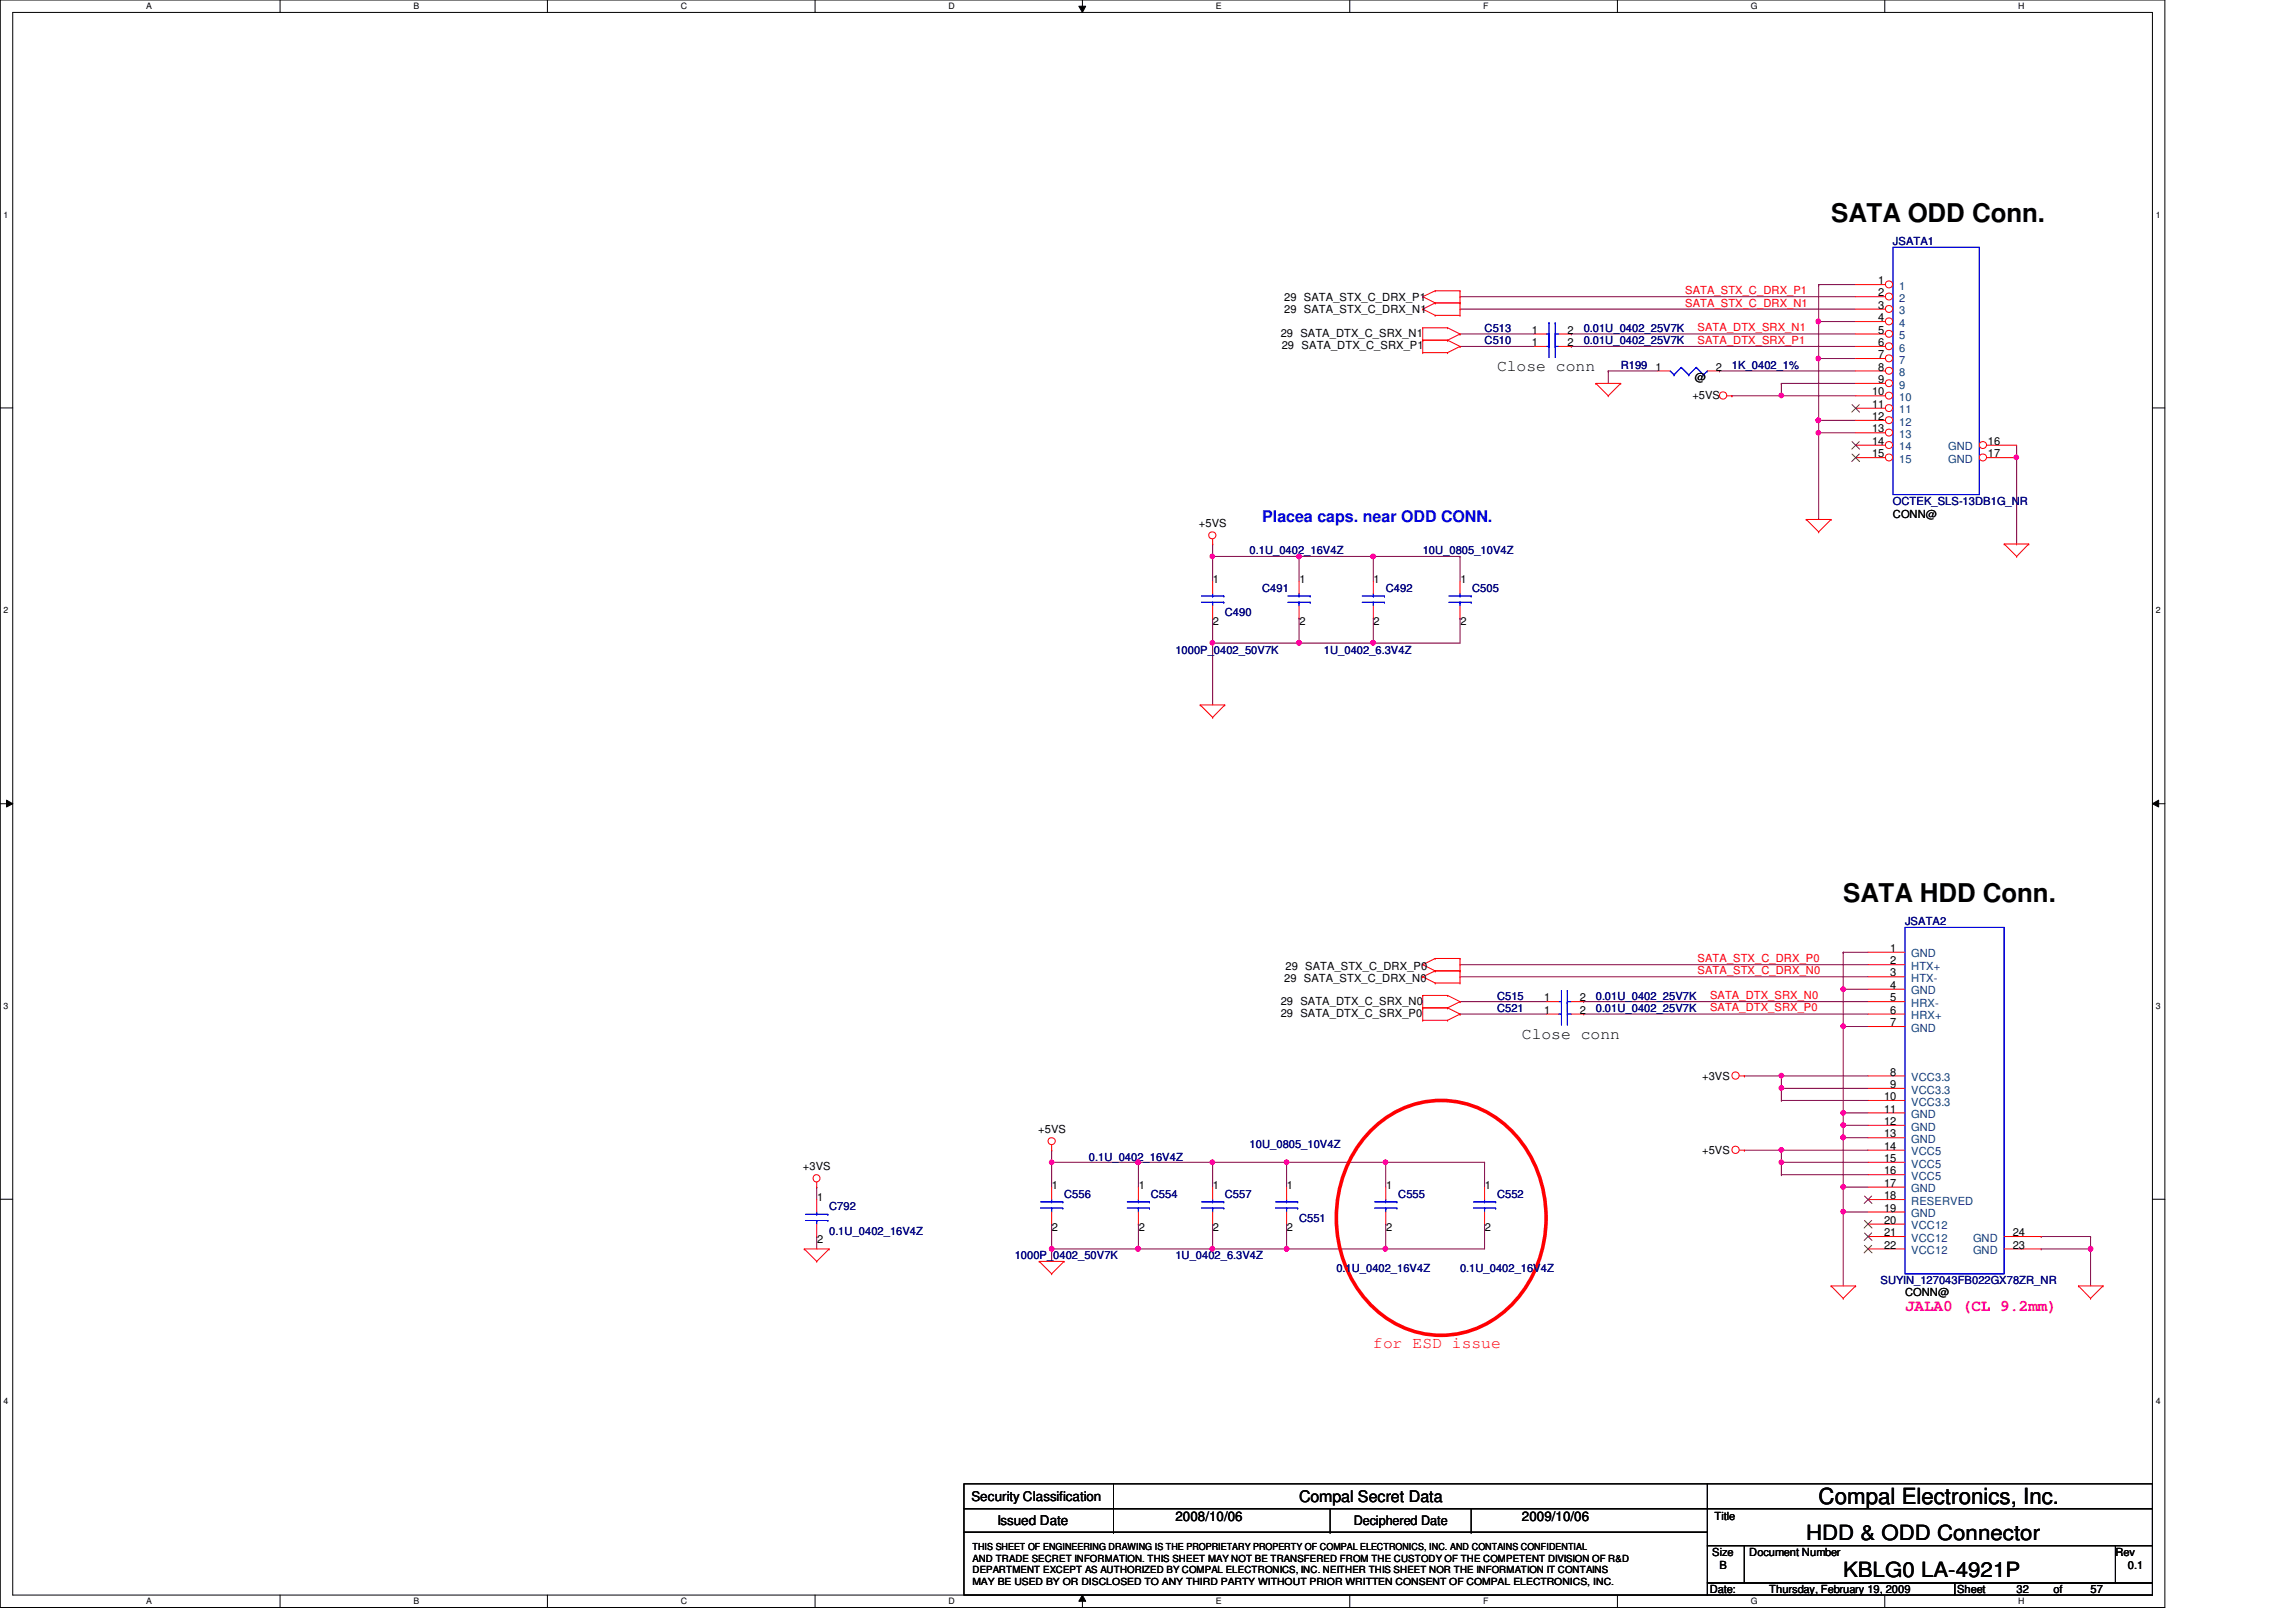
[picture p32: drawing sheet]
<svg xmlns="http://www.w3.org/2000/svg" width="297mm" height="210mm" viewBox="0 0 297 210" stroke-linecap="round" stroke-linejoin="round" font-family="sans-serif">
<defs><g id="words">
<g font-size="3.3">
<text x="236.9" y="28.7">SATA ODD Conn.</text>
<text x="238.5" y="116.8">SATA HDD Conn.</text>
</g>
<text font-size="2.9" x="235.3" y="194.6">Compal Electronics, Inc.</text>
<g font-size="2.7">
<text x="233.7" y="199.3">HDD &amp; ODD Connector</text>
<text x="238.5" y="204.1">KBLG0 LA-4921P</text>
</g>
<g font-size="2.1">
<text x="193.7" y="48">Close conn</text>
<text x="196.9" y="134.5">Close conn</text>
<text x="168.1" y="194.4">Compal Secret Data</text>
</g>
<text font-size="2.1" fill="#00f" x="163.3" y="67.5">Placea caps. near ODD CONN.</text>
<text font-size="2.1" fill="#ff0080" x="246.5" y="169.7">JALA0 (CL 9.2mm)</text>
<text font-size="2.1" fill="#f00" x="177.7" y="174.5">for ESD issue</text>
<g font-size="1.7">
<text x="125.7" y="194.3">Security Classification</text>
<text x="129" y="197.3">Issued Date</text>
<text x="152.1" y="196.8">2008/10/06</text>
<text x="175.1" y="197.4">Deciphered Date</text>
<text x="196.9" y="196.8">2009/10/06</text>
</g>
<g font-size="1.4" fill="#000080">
<text x="244.9" y="31.7">JSATA1</text>
<text x="192.1" y="43">C513</text>
<text x="192.1" y="44.6">C510</text>
<text x="204.9" y="43">0.01U_0402_25V7K</text>
<text x="204.9" y="44.6">0.01U_0402_25V7K</text>
<text x="209.7" y="47.8">R199</text>
<text x="224.1" y="47.8">1K_0402_1%</text>
<text x="244.9" y="65.4">OCTEK_SLS-13DB1G_NR</text>
<text x="161.7" y="71.8">0.1U_0402_16V4Z</text>
<text x="184.1" y="71.8">10U_0805_10V4Z</text>
<text x="163.3" y="76.6">C491</text>
<text x="179.3" y="76.6">C492</text>
<text x="190.5" y="76.6">C505</text>
<text x="158.5" y="79.8">C490</text>
<text x="152.1" y="84.6">1000P_0402_50V7K</text>
<text x="171.3" y="84.6">1U_0402_6.3V4Z</text>
<text x="246.5" y="119.8">JSATA2</text>
<text x="193.7" y="129.4">C515</text>
<text x="193.7" y="131">C521</text>
<text x="206.5" y="129.4">0.01U_0402_25V7K</text>
<text x="206.5" y="131">0.01U_0402_25V7K</text>
<text x="161.7" y="148.6">10U_0805_10V4Z</text>
<text x="137.7" y="155">C556</text>
<text x="140.9" y="150.2">0.1U_0402_16V4Z</text>
<text x="148.9" y="155">C554</text>
<text x="158.5" y="155">C557</text>
<text x="180.9" y="155">C555</text>
<text x="193.7" y="155">C552</text>
<text x="107.3" y="156.6">C792</text>
<text x="107.3" y="159.8">0.1U_0402_16V4Z</text>
<text x="168.1" y="158.2">C551</text>
<text x="131.3" y="163">1000P_0402_50V7K</text>
<text x="152.1" y="163">1U_0402_6.3V4Z</text>
<text x="172.9" y="164.6">0.1U_0402_16V4Z</text>
<text x="188.9" y="164.6">0.1U_0402_16V4Z</text>
<text x="243.3" y="166.2">SUYIN_127043FB022GX78ZR_NR</text>
</g>
<g font-size="1.4">
<text x="166.2" y="40.6">29 SATA_STX_C_DRX_N1</text>
<text x="166.2" y="39">29 SATA_STX_C_DRX_P1</text>
<text x="243" y="36.8">1</text>
<text x="243" y="38.4">2</text>
<text x="243" y="40">3</text>
<text x="243" y="41.6">4</text>
<text x="165.7" y="43.6">29 SATA_DTX_C_SRX_N1</text>
<text x="165.8" y="45.2">29 SATA_DTX_C_SRX_P1</text>
<text x="198.2" y="43.2">1</text>
<text x="198.2" y="44.8">1</text>
<text x="202.8" y="43.2">2</text>
<text x="202.8" y="44.8">2</text>
<text x="214.2" y="48">1</text>
<text x="222" y="48">2</text>
<text x="243" y="43.2">5</text>
<text x="243" y="44.8">6</text>
<text x="243" y="46.4">7</text>
<text x="243" y="48">8</text>
<text x="218.9" y="51.6">+5VS</text>
<text x="219.3" y="49.4">@</text>
<text x="242.2" y="51.2">10</text>
<text x="242.2" y="52.8">11</text>
<text x="243" y="49.6">9</text>
<text x="242.2" y="54.4">12</text>
<text x="242.2" y="56">13</text>
<text x="242.2" y="57.6">14</text>
<text x="242.2" y="59.2">15</text>
<text x="257.2" y="57.6">16</text>
<text x="257.2" y="59.2">17</text>
<text x="155.1" y="68.2">+5VS</text>
<text x="244.9" y="67">CONN@</text>
<text x="156.9" y="75.4">1</text>
<text x="168.1" y="75.4">1</text>
<text x="177.7" y="75.4">1</text>
<text x="188.9" y="75.4">1</text>
<text x="156.9" y="80.9">2</text>
<text x="168.1" y="80.9">2</text>
<text x="177.7" y="80.9">2</text>
<text x="188.9" y="80.9">2</text>
<text x="166.3" y="125.5">29 SATA_STX_C_DRX_P0</text>
<text x="244.6" y="123.2">1</text>
<text x="244.6" y="124.8">2</text>
<text x="165.7" y="130">29 SATA_DTX_C_SRX_N0</text>
<text x="165.7" y="131.6">29 SATA_DTX_C_SRX_P0</text>
<text x="166.2" y="127.1">29 SATA_STX_C_DRX_N0</text>
<text x="199.8" y="129.6">1</text>
<text x="199.8" y="131.2">1</text>
<text x="204.4" y="129.6">2</text>
<text x="204.4" y="131.2">2</text>
<text x="244.6" y="126.4">3</text>
<text x="244.6" y="128">4</text>
<text x="244.6" y="129.6">5</text>
<text x="244.6" y="131.2">6</text>
<text x="244.6" y="132.8">7</text>
<text x="220.2" y="139.8">+3VS</text>
<text x="243.8" y="142.4">10</text>
<text x="243.8" y="144">11</text>
<text x="244.6" y="139.2">8</text>
<text x="244.6" y="140.8">9</text>
<text x="134.3" y="146.6">+5VS</text>
<text x="220.2" y="149.4">+5VS</text>
<text x="243.8" y="145.6">12</text>
<text x="243.8" y="147.2">13</text>
<text x="243.8" y="148.8">14</text>
<text x="103.9" y="151.5">+3VS</text>
<text x="105.7" y="155.4">1</text>
<text x="136.1" y="153.8">1</text>
<text x="147.3" y="153.8">1</text>
<text x="156.9" y="153.8">1</text>
<text x="166.5" y="153.8">1</text>
<text x="179.3" y="153.8">1</text>
<text x="192.1" y="153.8">1</text>
<text x="243.8" y="150.4">15</text>
<text x="243.8" y="152">16</text>
<text x="243.8" y="153.6">17</text>
<text x="243.8" y="155.2">18</text>
<text x="105.7" y="160.9">2</text>
<text x="136.1" y="159.3">2</text>
<text x="147.3" y="159.3">2</text>
<text x="156.9" y="159.3">2</text>
<text x="166.5" y="159.3">2</text>
<text x="179.3" y="159.3">2</text>
<text x="192.1" y="159.3">2</text>
<text x="243.8" y="156.8">19</text>
<text x="243.8" y="158.4">20</text>
<text x="243.8" y="160">21</text>
<text x="243.8" y="161.6">22</text>
<text x="260.4" y="160">24</text>
<text x="260.4" y="161.6">23</text>
<text x="246.5" y="167.8">CONN@</text>
<text x="221.8" y="196.8">Title</text>
<text x="221.5" y="201.4">Size</text>
<text x="222.5" y="203">B</text>
<text x="226.3" y="201.4">Document Number</text>
<text x="273.7" y="201.4">Rev</text>
<text x="275.3" y="203">0.1</text>
<text x="221.2" y="206.2">Date:</text>
<text x="228.9" y="206.2">Thursday, February 19, 2009</text>
<text x="253.2" y="206.2">Sheet</text>
<text x="260.9" y="206.2">32</text>
<text x="265.7" y="206.2">of</text>
<text x="270.5" y="206.2">57</text>
</g>
<g font-size="1.4" fill="#f00">
<text x="218" y="39.7">SATA_STX_C_DRX_N1</text>
<text x="218" y="38.1">SATA_STX_C_DRX_P1</text>
<text x="219.6" y="42.9">SATA_DTX_SRX_N1</text>
<text x="219.6" y="44.5">SATA_DTX_SRX_P1</text>
<text x="219.6" y="124.5">SATA_STX_C_DRX_P0</text>
<text x="219.6" y="126.1">SATA_STX_C_DRX_N0</text>
<text x="221.2" y="129.3">SATA_DTX_SRX_N0</text>
<text x="221.2" y="130.9">SATA_DTX_SRX_P0</text>
</g>
<g font-size="1.4" fill="#004080">
<text x="245.7" y="37.5">1</text>
<text x="245.7" y="39.1">2</text>
<text x="245.7" y="40.7">3</text>
<text x="245.7" y="42.3">4</text>
<text x="245.7" y="43.9">5</text>
<text x="245.7" y="45.5">6</text>
<text x="245.7" y="47.1">7</text>
<text x="245.7" y="48.7">8</text>
<text x="245.7" y="50.3">9</text>
<text x="245.7" y="51.9">10</text>
<text x="245.7" y="53.5">11</text>
<text x="245.7" y="55.1">12</text>
<text x="245.7" y="56.7">13</text>
<text x="245.7" y="58.3">14</text>
<text x="245.7" y="59.9">15</text>
<text x="252" y="58.3">GND</text>
<text x="252" y="59.9">GND</text>
<text x="247.3" y="123.9">GND</text>
<text x="247.3" y="125.5">HTX+</text>
<text x="247.3" y="127.1">HTX-</text>
<text x="247.3" y="128.7">GND</text>
<text x="247.3" y="130.3">HRX-</text>
<text x="247.3" y="131.9">HRX+</text>
<text x="247.3" y="133.5">GND</text>
<text x="247.3" y="139.9">VCC3.3</text>
<text x="247.3" y="141.5">VCC3.3</text>
<text x="247.3" y="143.1">VCC3.3</text>
<text x="247.3" y="144.7">GND</text>
<text x="247.3" y="146.3">GND</text>
<text x="247.3" y="147.9">GND</text>
<text x="247.3" y="149.5">VCC5</text>
<text x="247.3" y="151.1">VCC5</text>
<text x="247.3" y="152.7">VCC5</text>
<text x="247.3" y="154.3">GND</text>
<text x="247.3" y="155.9">RESERVED</text>
<text x="247.3" y="157.5">GND</text>
<text x="247.3" y="159.1">VCC12</text>
<text x="247.3" y="160.7">VCC12</text>
<text x="255.3" y="160.7">GND</text>
<text x="247.3" y="162.3">VCC12</text>
<text x="255.3" y="162.3">GND</text>
</g>
<g font-size="1.3">
<text x="125.8" y="203.6">DEPARTMENT EXCEPT AS AUTHORIZED BY COMPAL ELECTRONICS, INC. NEITHER THIS SHEET NOR THE INFORMATION IT CONTAINS</text>
<text x="125.8" y="200.6">THIS SHEET OF ENGINEERING DRAWING IS THE PROPRIETARY PROPERTY OF COMPAL ELECTRONICS, INC. AND CONTAINS CONFIDENTIAL</text>
<text x="125.8" y="202.1">AND TRADE SECRET INFORMATION. THIS SHEET MAY NOT BE TRANSFERED FROM THE CUSTODY OF THE COMPETENT DIVISION OF R&amp;D</text>
<text x="125.8" y="205.1">MAY BE USED BY OR DISCLOSED TO ANY THIRD PARTY WITHOUT PRIOR WRITTEN CONSENT OF COMPAL ELECTRONICS, INC.</text>
</g>
<g font-size="1.1">
<text x="18.9" y="1.1">A</text>
<text x="53.5" y="1.1">B</text>
<text x="88.1" y="1.1">C</text>
<text x="122.7" y="1.1">D</text>
<text x="157.3" y="1.1">E</text>
<text x="191.9" y="1.1">F</text>
<text x="226.5" y="1.1">G</text>
<text x="261.1" y="1.1">H</text>
<text x=".5" y="28.2">1</text>
<text x="278.9" y="28.2">1</text>
<text x=".5" y="79.3">2</text>
<text x="278.9" y="79.3">2</text>
<text x=".5" y="130.6">3</text>
<text x="278.9" y="130.6">3</text>
<text x=".5" y="181.7">4</text>
<text x="278.9" y="181.7">4</text>
<text x="18.9" y="207.6">A</text>
<text x="53.5" y="207.6">B</text>
<text x="88.1" y="207.6">C</text>
<text x="122.7" y="207.6">D</text>
<text x="157.3" y="207.6">E</text>
<text x="191.9" y="207.6">F</text>
<text x="226.5" y="207.6">G</text>
<text x="261.1" y="207.6">H</text>
</g>
</g></defs>
<path d="M0 0h280.1v208h-280.1zM1.6 1.6h276.9v204.8h-276.9z" fill="none" stroke="#000" stroke-width=".13"/>
<g fill="#fff">
<path d="M18.9 .2h.7v1.2h-.7z"/>
<path d="M18.9 206.6h.7v1.2h-.7z"/>
</g>
<path d="M36.2 0v1.6M36.2 206.4v1.6" fill="none" stroke="#000" stroke-width=".13"/>
<g fill="#fff">
<path d="M53.5 .2h.7v1.2h-.7z"/>
<path d="M53.5 206.6h.7v1.2h-.7z"/>
</g>
<path d="M70.8 0v1.6M70.8 206.4v1.6" fill="none" stroke="#000" stroke-width=".13"/>
<g fill="#fff">
<path d="M88.1 .2h.8v1.2h-.8z"/>
<path d="M88.1 206.6h.8v1.2h-.8z"/>
</g>
<path d="M105.4 0v1.6M105.4 206.4v1.6" fill="none" stroke="#000" stroke-width=".13"/>
<g fill="#fff">
<path d="M122.7 .2h.8v1.2h-.8z"/>
<path d="M122.7 206.6h.8v1.2h-.8z"/>
</g>
<path d="M139.6 .8h.9l-.5 .8zM140 0v1.6M140 206.4l.5 .8h-.9zM140 206.4v1.6" fill="none" stroke="#000" stroke-width=".13"/>
<path d="M139.6 .8h.9l-.5 .8zM140 206.4l.5 .8h-.9z" fill="#000"/>
<g fill="#fff">
<path d="M157.3 .2h.7v1.2h-.7z"/>
<path d="M157.3 206.6h.7v1.2h-.7z"/>
</g>
<path d="M174.6 0v1.6M174.6 206.4v1.6" fill="none" stroke="#000" stroke-width=".13"/>
<g fill="#fff">
<path d="M191.9 .2h.6v1.2h-.6z"/>
<path d="M191.9 206.6h.6v1.2h-.6z"/>
</g>
<path d="M209.2 0v1.6M209.2 206.4v1.6" fill="none" stroke="#000" stroke-width=".13"/>
<g fill="#fff">
<path d="M226.5 .2h.8v1.2h-.8z"/>
<path d="M226.5 206.6h.8v1.2h-.8z"/>
</g>
<path d="M243.8 0v1.6M243.8 206.4v1.6" fill="none" stroke="#000" stroke-width=".13"/>
<g fill="#fff">
<path d="M261.1 .2h.8v1.2h-.8z"/>
<path d="M261.1 206.6h.8v1.2h-.8z"/>
<path d="M.5 27.2h.6v1.2h-.6z"/>
<path d="M278.9 27.2h.6v1.2h-.6z"/>
<path d="M.5 78.4h.6v1.1h-.6z"/>
<path d="M278.9 78.4h.6v1.1h-.6z"/>
</g>
<path d="M0 52.8h1.6M278.5 52.8h1.6" fill="none" stroke="#000" stroke-width=".13"/>
<g fill="#fff">
<path d="M.5 129.6h.6v1.2h-.6z"/>
<path d="M278.9 129.6h.6v1.2h-.6z"/>
</g>
<path d="M0 104h1.6M.8 103.5l.8 .5-.8 .4zM278.5 104l.8-.5v.9zM278.5 104h1.6" fill="none" stroke="#000" stroke-width=".13"/>
<path d="M.8 103.5l.8 .5-.8 .4zM278.5 104l.8-.5v.9z" fill="#000"/>
<g fill="#fff">
<path d="M.5 180.8h.6v1.1h-.6z"/>
<path d="M278.9 180.8h.6v1.1h-.6z"/>
</g>
<path d="M0 155.2h1.6M278.5 155.2h1.6" fill="none" stroke="#000" stroke-width=".13"/>
<path d="M177.7 72h.1M177.7 72h11.2M168.1 80h.1M168.1 80v3.2M177.7 80h.1M177.7 80v3.2" fill="none" stroke="#800040" stroke-width=".13"/>
<circle cx="177.7" cy="72" r=".31" fill="#f0f"/>
<circle cx="177.7" cy="72" r=".31" fill="none" stroke="#f0f" stroke-width=".13"/>
<path d="M156.9 72h.1M156.9 72h11.2M188.9 80h.1M188.9 80v3.2" fill="none" stroke="#800040" stroke-width=".13"/>
<circle cx="168.1" cy="72" r=".3" fill="#f0f"/>
<circle cx="168.1" cy="72" r=".3" fill="none" stroke="#f0f" stroke-width=".13"/>
<circle cx="156.8" cy="72" r=".3" fill="#f0f"/>
<circle cx="156.8" cy="72" r=".3" fill="none" stroke="#f0f" stroke-width=".13"/>
<path d="M156.9 72h.1M156.9 72v3.2M177.7 72h.1M177.7 72v3.2M156.9 80h.1M156.9 83.2h.1M156.9 80v3.2M156.9 83.2h11.2" fill="none" stroke="#800040" stroke-width=".13"/>
<circle cx="168.1" cy="83.2" r=".3" fill="#f0f"/>
<circle cx="168.1" cy="83.2" r=".3" fill="none" stroke="#f0f" stroke-width=".13"/>
<circle cx="156.8" cy="83.2" r=".3" fill="#f0f"/>
<circle cx="156.8" cy="83.2" r=".3" fill="none" stroke="#f0f" stroke-width=".13"/>
<path d="M156.9 70.4h.1M156.9 70.4v1.6M168.1 72h.1M168.1 72v3.2M188.9 72h.1M188.9 72v3.2M156.9 83.2h.1M156.9 83.2v8M177.7 83.2h.1M177.7 83.2h11.2" fill="none" stroke="#800040" stroke-width=".13"/>
<circle cx="177.7" cy="83.2" r=".31" fill="#f0f"/>
<circle cx="177.7" cy="83.2" r=".31" fill="none" stroke="#f0f" stroke-width=".13"/>
<path d="M168.1 83.2h.1M168.1 83.2h9.6" fill="none" stroke="#800040" stroke-width=".13"/>
<circle cx="168.1" cy="83.2" r=".3" fill="#f0f"/>
<circle cx="168.1" cy="83.2" r=".3" fill="none" stroke="#f0f" stroke-width=".13"/>
<path d="M168.1 72h.1M168.1 72h9.6" fill="none" stroke="#800040" stroke-width=".13"/>
<circle cx="168.1" cy="72" r=".3" fill="#f0f"/>
<circle cx="168.1" cy="72" r=".3" fill="none" stroke="#f0f" stroke-width=".13"/>
<path d="M105.7 153.6h.1M105.7 153.6v1.6M156.9 158.4h.1M156.9 158.4v3.2h-9.6M105.7 160h.1M105.7 160v1.6M136.1 161.6h.1M136.1 161.6v1.6M147.3 161.6h.1" fill="none" stroke="#800040" stroke-width=".13"/>
<circle cx="156.8" cy="161.6" r=".31" fill="#f0f"/>
<circle cx="156.8" cy="161.6" r=".31" fill="none" stroke="#f0f" stroke-width=".13"/>
<circle cx="147.2" cy="161.6" r=".31" fill="#f0f"/>
<circle cx="147.2" cy="161.6" r=".31" fill="none" stroke="#f0f" stroke-width=".13"/>
<path d="M136.1 158.4h.1M136.1 148.8h.1M136.1 148.8v1.6M136.1 158.4v3.2M147.3 150.4h.1M147.3 150.4v3.2M147.3 150.4h9.6M156.9 150.4h.1M156.9 150.4v3.2" fill="none" stroke="#800040" stroke-width=".13"/>
<circle cx="156.8" cy="150.4" r=".3" fill="#f0f"/>
<circle cx="156.8" cy="150.4" r=".3" fill="none" stroke="#f0f" stroke-width=".13"/>
<circle cx="147.2" cy="150.4" r=".3" fill="#f0f"/>
<circle cx="147.2" cy="150.4" r=".3" fill="none" stroke="#f0f" stroke-width=".13"/>
<path d="M136.1 150.4h.1M136.1 150.4h11.2" fill="none" stroke="#800040" stroke-width=".13"/>
<circle cx="147.2" cy="150.4" r=".3" fill="#f0f"/>
<circle cx="147.2" cy="150.4" r=".3" fill="none" stroke="#f0f" stroke-width=".13"/>
<circle cx="136.1" cy="150.4" r=".3" fill="#f0f"/>
<circle cx="136.1" cy="150.4" r=".3" fill="none" stroke="#f0f" stroke-width=".13"/>
<path d="M147.3 158.4h.1M147.3 158.4v3.2h-11.2M136.1 161.6h.1" fill="none" stroke="#800040" stroke-width=".13"/>
<circle cx="147.2" cy="161.6" r=".31" fill="#f0f"/>
<circle cx="147.2" cy="161.6" r=".31" fill="none" stroke="#f0f" stroke-width=".13"/>
<circle cx="136" cy="161.6" r=".31" fill="#f0f"/>
<circle cx="136" cy="161.6" r=".31" fill="none" stroke="#f0f" stroke-width=".13"/>
<g fill="none" stroke="#800040" stroke-width=".13">
<path d="M238.5 123.2h.1M238.5 132.8h.1M238.5 123.2v4.8M238.5 132.8v11.2M238.5 132.8h3.2M238.5 123.2h3.2M136.1 150.4h.1M136.1 150.4v3.2M156.9 150.4h.1M156.9 150.4h9.6M166.5 150.4h.1M166.5 158.4h.1"/>
<path d="M166.5 150.4v3.2M166.5 158.4v3.2h-9.6M230.5 152h.1M230.5 150.4h.1M230.5 152h11.2M230.5 150.4v1.6M156.9 161.6h.1"/>
</g>
<circle cx="238.5" cy="132.8" r=".3" fill="#f0f"/>
<circle cx="238.5" cy="132.8" r=".3" fill="none" stroke="#f0f" stroke-width=".13"/>
<path d="M238.5 128h.1M238.5 128h3.2M238.5 156.8h.1M238.5 156.8v9.6" fill="none" stroke="#800040" stroke-width=".13"/>
<circle cx="238.5" cy="156.8" r=".3" fill="#f0f"/>
<circle cx="238.5" cy="156.8" r=".3" fill="none" stroke="#f0f" stroke-width=".13"/>
<path d="M238.5 144h.1M238.5 145.6h.1M238.5 144h3.2M238.5 145.6h3.2" fill="none" stroke="#800040" stroke-width=".13"/>
<circle cx="238.4" cy="145.6" r=".31" fill="#f0f"/>
<circle cx="238.4" cy="145.6" r=".31" fill="none" stroke="#f0f" stroke-width=".13"/>
<path d="M238.5 128h.1M238.5 128v4.8M230.5 142.4h.1M230.5 142.4h11.2" fill="none" stroke="#800040" stroke-width=".13"/>
<circle cx="238.5" cy="128" r=".3" fill="#f0f"/>
<circle cx="238.5" cy="128" r=".3" fill="none" stroke="#f0f" stroke-width=".13"/>
<path d="M238.5 156.8h.1M238.5 147.2h.1M238.5 156.8h3.2M238.5 147.2h3.2" fill="none" stroke="#800040" stroke-width=".13"/>
<circle cx="238.5" cy="147.2" r=".3" fill="#f0f"/>
<circle cx="238.5" cy="147.2" r=".3" fill="none" stroke="#f0f" stroke-width=".13"/>
<path d="M238.5 145.6h.1M238.5 145.6v1.6" fill="none" stroke="#800040" stroke-width=".13"/>
<circle cx="238.5" cy="147.2" r=".3" fill="#f0f"/>
<circle cx="238.5" cy="147.2" r=".3" fill="none" stroke="#f0f" stroke-width=".13"/>
<path d="M225.7 148.8h.1M225.7 148.8h16M230.5 140.8h.1M230.5 148.8h.1M230.5 140.8h11.2M230.5 148.8v1.6" fill="none" stroke="#800040" stroke-width=".13"/>
<circle cx="230.5" cy="148.8" r=".3" fill="#f0f"/>
<circle cx="230.5" cy="148.8" r=".3" fill="none" stroke="#f0f" stroke-width=".13"/>
<path d="M230.5 140.8h.1M230.5 140.8v1.6M238.5 153.6h.1M238.5 153.6h3.2" fill="none" stroke="#800040" stroke-width=".13"/>
<circle cx="230.5" cy="140.8" r=".3" fill="#f0f"/>
<circle cx="230.5" cy="140.8" r=".3" fill="none" stroke="#f0f" stroke-width=".13"/>
<path d="M225.7 139.2h.1M225.7 139.2h4.8M238.5 153.6h.1M238.5 153.6v3.2" fill="none" stroke="#800040" stroke-width=".13"/>
<circle cx="238.4" cy="153.6" r=".31" fill="#f0f"/>
<circle cx="238.4" cy="153.6" r=".31" fill="none" stroke="#f0f" stroke-width=".13"/>
<path d="M230.5 139.2h.1M230.5 139.2v1.6" fill="none" stroke="#800040" stroke-width=".13"/>
<circle cx="230.5" cy="139.2" r=".3" fill="#f0f"/>
<circle cx="230.5" cy="139.2" r=".3" fill="none" stroke="#f0f" stroke-width=".13"/>
<path d="M230.5 150.4h.1M230.5 150.4h11.2" fill="none" stroke="#800040" stroke-width=".13"/>
<circle cx="230.5" cy="150.4" r=".3" fill="#f0f"/>
<circle cx="230.5" cy="150.4" r=".3" fill="none" stroke="#f0f" stroke-width=".13"/>
<path d="M230.5 139.2h.1M230.5 139.2h11.2M238.5 147.2h.1M238.5 147.2v6.4" fill="none" stroke="#800040" stroke-width=".13"/>
<circle cx="238.5" cy="147.2" r=".3" fill="#f0f"/>
<circle cx="238.5" cy="147.2" r=".3" fill="none" stroke="#f0f" stroke-width=".13"/>
<path d="M238.5 144h.1M238.5 144v1.6" fill="none" stroke="#800040" stroke-width=".13"/>
<circle cx="238.5" cy="144" r=".3" fill="#f0f"/>
<circle cx="238.5" cy="144" r=".3" fill="none" stroke="#f0f" stroke-width=".13"/>
<g fill="none" stroke="#800040" stroke-width=".13">
<path d="M188.9 129.6h.1M188.9 131.2h.1M188.9 126.4h.1M188.9 124.8h.1M188.9 129.6h11.2M188.9 131.2h11.2M188.9 126.4h52.8M188.9 124.8h52.8M204.9 129.6h.1M204.9 131.2h.1M204.9 129.6h36.8M204.9 131.2h36.8"/>
<path d="M264.1 161.6h.1M264.1 161.6h6.4M270.5 161.6h.1M270.5 161.6v4.8"/>
</g>
<circle cx="270.5" cy="161.6" r=".31" fill="#f0f"/>
<circle cx="270.5" cy="161.6" r=".31" fill="none" stroke="#f0f" stroke-width=".13"/>
<path d="M166.5 150.4h.1M166.5 150.4h12.8M264.1 160h.1M264.1 160h6.4" fill="none" stroke="#800040" stroke-width=".13"/>
<circle cx="179.2" cy="150.4" r=".3" fill="#f0f"/>
<circle cx="179.2" cy="150.4" r=".3" fill="none" stroke="#f0f" stroke-width=".13"/>
<circle cx="166.5" cy="150.4" r=".3" fill="#f0f"/>
<circle cx="166.5" cy="150.4" r=".3" fill="none" stroke="#f0f" stroke-width=".13"/>
<path d="M179.3 150.4h.1M179.3 158.4h.1M179.3 150.4v3.2M179.3 158.4v3.2h-12.8M179.3 150.4h12.8M192.1 150.4h.1M192.1 150.4v3.2M166.5 161.6h.1" fill="none" stroke="#800040" stroke-width=".13"/>
<circle cx="179.2" cy="161.6" r=".31" fill="#f0f"/>
<circle cx="179.2" cy="161.6" r=".31" fill="none" stroke="#f0f" stroke-width=".13"/>
<circle cx="166.4" cy="161.6" r=".31" fill="#f0f"/>
<circle cx="166.4" cy="161.6" r=".31" fill="none" stroke="#f0f" stroke-width=".13"/>
<g fill="none" stroke="#800040" stroke-width=".13">
<path d="M188.9 38.4h.1M188.9 38.4h51.2M188.9 44.8h.1M188.9 43.2h.1M188.9 40h.1M188.9 43.2h9.6M188.9 44.8h9.6M188.9 40h51.2M203.3 43.2h.1M203.3 44.8h.1M203.3 43.2h36.8M203.3 44.8h36.8"/>
<path d="M235.3 54.4h.1M235.3 54.4v1.6M192.1 158.4h.1M192.1 158.4v3.2h-12.8M179.3 161.6h.1M270.5 160h.1M270.5 160v1.6"/>
</g>
<circle cx="235.2" cy="54.4" r=".3" fill="#f0f"/>
<circle cx="235.2" cy="54.4" r=".3" fill="none" stroke="#f0f" stroke-width=".13"/>
<path d="M235.3 36.8h.1M235.3 36.8h4.8M235.3 56h.1M235.3 56v11.2" fill="none" stroke="#800040" stroke-width=".13"/>
<circle cx="235.2" cy="56" r=".3" fill="#f0f"/>
<circle cx="235.2" cy="56" r=".3" fill="none" stroke="#f0f" stroke-width=".13"/>
<path d="M260.9 59.2h.1M260.9 57.6v1.6" fill="none" stroke="#800040" stroke-width=".13"/>
<circle cx="260.9" cy="59.2" r=".3" fill="#f0f"/>
<circle cx="260.9" cy="59.2" r=".3" fill="none" stroke="#f0f" stroke-width=".13"/>
<path d="M235.3 46.4h.1M235.3 46.4v8M260.9 59.2v11.2M260.9 70.4h.1" fill="none" stroke="#800040" stroke-width=".13"/>
<circle cx="235.2" cy="54.4" r=".3" fill="#f0f"/>
<circle cx="235.2" cy="54.4" r=".3" fill="none" stroke="#f0f" stroke-width=".13"/>
<circle cx="235.2" cy="46.4" r=".3" fill="#f0f"/>
<circle cx="235.2" cy="46.4" r=".3" fill="none" stroke="#f0f" stroke-width=".13"/>
<path d="M235.3 36.8h.1M235.3 36.8v9.6M235.3 41.6h.1M235.3 56h.1M235.3 54.4h.1M235.3 46.4h.1M235.3 41.6h4.8M235.3 56h4.8M235.3 54.4h4.8M235.3 46.4h4.8" fill="none" stroke="#800040" stroke-width=".13"/>
<circle cx="235.2" cy="41.6" r=".31" fill="#f0f"/>
<circle cx="235.2" cy="41.6" r=".31" fill="none" stroke="#f0f" stroke-width=".13"/>
<path d="M208.1 48h.1M208.1 48h6.4M208.1 48v1.6M222.5 48h.1M222.5 48h17.6M224.1 51.2h.1M224.1 51.2h16M230.5 49.6h.1M230.5 51.2h.1M230.5 49.6h9.6M230.5 49.6v1.6" fill="none" stroke="#800040" stroke-width=".13"/>
<circle cx="230.5" cy="51.2" r=".3" fill="#f0f"/>
<circle cx="230.5" cy="51.2" r=".3" fill="none" stroke="#f0f" stroke-width=".13"/>
<g fill="none" stroke="#f00" stroke-width=".13">
<path d="M184.1 38.4h.1M184.1 38.4l1.6 .8M185.7 39.2h.1M185.7 37.6h.1M185.7 39.2h3.2M185.7 39.2l-1.6 .8M185.7 37.6h3.2M185.7 37.6l-1.6 .8M188.9 39.2h.1M188.9 37.6h.1M188.9 37.6v3.2M184.1 42.4h.1"/>
<path d="M184.1 44h.1M184.1 45.6h.1M184.1 40h.1M184.1 42.4v3.2M184.1 44h3.2M184.1 42.4h3.2M184.1 45.6h3.2M184.1 40l1.6 .8M185.7 40.8h.1M185.7 40.8h3.2M187.3 44h.1M187.3 42.4h.1"/>
<path d="M187.3 45.6h.1M187.3 42.4l1.6 .8M187.3 44l1.6 .8M188.9 43.2h.1M188.9 44.8h.1M188.9 40.8h.1M188.9 43.2l-1.6 .8M188.9 44.8l-1.6 .8M198.5 43.2h1.6M198.5 44.8h1.6M201.7 43.2h1.6M201.7 44.8h1.6"/>
<path d="M206.5 49.6h.1M206.5 49.6h3.2M206.5 49.6l1.6 1.6M208.1 51.2h.1M209.7 49.6h.1M209.7 49.6l-1.6 1.6M223.4 51.2h.7M224.1 51.2h.1M156.9 70.4h.1M156.9 69.8v.6M156.9 75.2v1.6M156.9 78.4v1.6"/>
<path d="M233.7 67.2h.1M233.7 67.2h3.2M233.7 67.2l1.6 1.6M235.3 68.8h.1M236.9 67.2h.1M236.9 67.2l-1.6 1.6M259.3 70.4h.1M259.3 70.4h3.2M259.3 70.4l1.6 1.6M260.9 72h.1M262.5 70.4h.1M262.5 70.4l-1.6 1.6"/>
<path d="M155.3 91.2h.1M155.3 91.2h3.1M155.3 91.2l1.6 1.6M156.9 92.8h.1M158.4 91.2h.1M158.4 91.2l-1.5 1.6M184.1 130.4h.1M184.1 128.8h.1M184.1 132h.1M184.1 126.4h.1M184.1 124.8h.1M184.1 128.8h3.2"/>
<path d="M184.1 130.4h3.2M184.1 128.8v3.2M184.1 132h3.2M184.1 126.4l1.6 .8M184.1 124.8l1.6 .8M185.7 125.6h.1M185.7 127.2h.1M185.7 124h.1M185.7 125.6h3.2M185.7 125.6l-1.6 .8M185.7 127.2h3.2M185.7 124h3.2"/>
<path d="M185.7 124l-1.6 .8M187.3 128.8h.1M187.3 130.4h.1M187.3 132h.1M187.3 128.8l1.6 .8M187.3 130.4l1.6 .8M188.9 129.6h.1M188.9 131.2h.1M188.9 127.2h.1M188.9 125.6h.1M188.9 124h.1M188.9 129.6l-1.6 .8"/>
<path d="M188.9 131.2l-1.6 .8M188.9 124v3.2M225 139.2h.7M225.7 139.2h.1M241.7 139.2h4.8M241.7 123.2h4.8M241.7 124.8h4.8M241.7 126.4h4.8M241.7 128h4.8M241.7 129.6h4.8M241.7 131.2h4.8M241.7 132.8h4.8"/>
<path d="M105.7 153.6h.1M105.7 153v.6M136.1 148.8h.1M136.1 148.2v.6M136.1 153.6v1.6M136.1 156.8v1.6M192.1 153.6v1.6M192.1 156.8v1.6M225 148.8h.7M225.7 148.8h.1M241.7 148.8h4.8M241.7 140.8h4.8"/>
<path d="M241.7 142.4h4.8M241.7 144h4.8M241.7 145.6h4.8M241.7 147.2h4.8M241.7 150.4h4.8M241.7 152h4.8M241.7 153.6h4.8M241.7 155.2h4.8M241.7 156.8h4.8M241.7 158.4h4.8M104.1 161.6h.1M104.1 161.6h3.2"/>
<path d="M104.1 161.6l1.6 1.6M105.7 163.2h.1M107.3 161.6h.1M107.3 161.6l-1.6 1.6M134.4 163.2h.1M134.4 163.2h3.3M134.4 163.2l1.7 1.6M136.1 164.8h.1M137.7 163.2h.1M137.7 163.2l-1.6 1.6M236.9 166.4h.1M236.9 166.4h3.2"/>
<path d="M236.9 166.4l1.6 1.6M238.5 168h.1M240.1 166.4h.1M240.1 166.4l-1.6 1.6M241.7 161.6h4.8M241.7 160h4.8M259.3 161.6h4.8M259.3 160h4.8M268.9 166.4h.1M268.9 166.4h3.2M268.9 166.4l1.6 1.6M270.5 168h.1"/>
<path d="M272.1 166.4h.1M272.1 166.4l-1.6 1.6"/>
<circle cx="222.9" cy="51.2" r=".47"/>
<circle cx="156.8" cy="69.3" r=".46"/>
<circle cx="224.5" cy="139.2" r=".47"/>
<circle cx="105.6" cy="152.5" r=".46"/>
<circle cx="136.1" cy="147.7" r=".46"/>
<circle cx="224.5" cy="148.8" r=".47"/>
</g>
<g fill="none" stroke="#000" stroke-width=".13">
<path d="M124.7 192h96.2v3.2h-96.2zM124.7 195.2h96.2v3.1h-96.2zM124.7 198.3h96.2v8.1h-96.2zM144.1 195.2h.1M144.1 198.3h.1M144.1 192v6.3M172.1 198.3h.1M172.1 195.2v3.1M190.3 198.3h.1M190.3 195.2v3.1M220.9 192h57.6v3.2h-57.6zM220.9 195.2h57.6v4.8h-57.6z"/>
<path d="M220.9 200h4.8v4.9h-4.8zM220.9 204.9h32v1.5h-32zM225.7 200h48v4.9h-48zM252.9 204.9h25.6v1.5h-25.6zM273.7 200h4.8v4.9h-4.8z"/>
</g>
<path d="M177.8 145.9a12.5 12.5 0 0 1 18.2 .9 16.4 16.4 0 0 1-.9 22.5 12.5 12.5 0 0 1-18.7-1.5 16.5 16.5 0 0 1 1.4-21.9z" fill="none" stroke="#f00" stroke-width=".47"/>
<g fill="none" stroke="#00f" stroke-width=".13">
<path d="M244.9 32h11.2v32h-11.2zM200.1 43.2h.3M200.1 44.8h.3M200.4 43.2h.1M200.4 41.8h.1M200.4 44.8h.1M200.4 43.4h.1M200.4 41.8v4.5M201.2 41.8h.1M201.2 43.2h.1M201.2 43.4h.1M201.2 44.8h.1"/>
<path d="M201.2 43.2h.5M201.2 41.8v4.5M201.2 44.8h.5M155.4 77.9h2.9M155.4 77.1h2.9M156.9 77.1h.1M156.9 77.9h.1M156.9 76.8v.3M156.9 77.9v.5M158.3 77.9h.1M158.3 77.1h.1M246.5 120h12.8v44.8h-12.8z"/>
<path d="M134.6 156.3h2.9M134.6 155.5h2.9M136.1 155.5h.1M136.1 156.3h.1M136.1 155.2v.3M136.1 156.3v.5M137.5 156.3h.1M137.5 155.5h.1M190.6 156.3h2.9M190.6 155.5h2.9M192.1 155.5h.1M192.1 156.3h.1"/>
<path d="M192.1 155.2v.3M192.1 156.3v.5M193.5 156.3h.1M193.5 155.5h.1"/>
</g>
<path d="M241.2 154.8l1 .9M241.2 157.9l1 1M241.2 159.6l1 .9M242.1 154.8l-.9 .9M242.1 157.9l-.9 1M242.1 159.6l-.9 .9M241.2 161.2l1 .9M242.1 161.2l-.9 .9" fill="none" stroke="#804000" stroke-width=".13"/>
<circle cx="244.4" cy="36.8" r=".46" fill="#fff"/>
<g fill="none" stroke="#f00" stroke-width=".13">
<path d="M240.1 36.8h3.8"/>
<circle cx="244.4" cy="36.8" r=".46"/>
</g>
<circle cx="244.4" cy="38.4" r=".46" fill="#fff"/>
<g fill="none" stroke="#f00" stroke-width=".13">
<path d="M240.1 38.4h3.8"/>
<circle cx="244.4" cy="38.4" r=".46"/>
</g>
<circle cx="244.4" cy="40" r=".46" fill="#fff"/>
<g fill="none" stroke="#f00" stroke-width=".13">
<path d="M240.1 40h3.8"/>
<circle cx="244.4" cy="40" r=".46"/>
</g>
<circle cx="244.4" cy="41.6" r=".46" fill="#fff"/>
<g fill="none" stroke="#f00" stroke-width=".13">
<path d="M240.1 41.6h3.8"/>
<circle cx="244.4" cy="41.6" r=".46"/>
</g>
<circle cx="244.4" cy="43.2" r=".46" fill="#fff"/>
<g fill="none" stroke="#f00" stroke-width=".13">
<path d="M240.1 43.2h3.8"/>
<circle cx="244.4" cy="43.2" r=".46"/>
</g>
<circle cx="244.4" cy="44.8" r=".46" fill="#fff"/>
<g fill="none" stroke="#f00" stroke-width=".13">
<path d="M240.1 44.8h3.8"/>
<circle cx="244.4" cy="44.8" r=".46"/>
</g>
<circle cx="244.4" cy="46.4" r=".46" fill="#fff"/>
<g fill="none" stroke="#f00" stroke-width=".13">
<path d="M240.1 46.4h3.8"/>
<circle cx="244.4" cy="46.4" r=".46"/>
</g>
<circle cx="244.4" cy="48" r=".46" fill="#fff"/>
<g fill="none" stroke="#f00" stroke-width=".13">
<path d="M240.1 48h3.8"/>
<circle cx="244.4" cy="48" r=".46"/>
</g>
<circle cx="244.4" cy="49.6" r=".46" fill="#fff"/>
<g fill="none" stroke="#f00" stroke-width=".13">
<path d="M240.1 49.6h3.8"/>
<circle cx="244.4" cy="49.6" r=".46"/>
</g>
<circle cx="244.4" cy="51.2" r=".46" fill="#fff"/>
<g fill="none" stroke="#f00" stroke-width=".13">
<path d="M240.1 51.2h3.8"/>
<circle cx="244.4" cy="51.2" r=".46"/>
</g>
<circle cx="244.4" cy="52.8" r=".46" fill="#fff"/>
<g fill="none" stroke="#f00" stroke-width=".13">
<path d="M240.1 52.8h3.8"/>
<circle cx="244.4" cy="52.8" r=".46"/>
</g>
<path d="M239.6 52.4l1 .9M240.5 52.4l-.9 .9" fill="none" stroke="#804000" stroke-width=".13"/>
<circle cx="244.4" cy="54.4" r=".46" fill="#fff"/>
<g fill="none" stroke="#f00" stroke-width=".13">
<path d="M240.1 54.4h3.8"/>
<circle cx="244.4" cy="54.4" r=".46"/>
</g>
<circle cx="244.4" cy="56" r=".46" fill="#fff"/>
<g fill="none" stroke="#f00" stroke-width=".13">
<path d="M240.1 56h3.8"/>
<circle cx="244.4" cy="56" r=".46"/>
</g>
<circle cx="256.5" cy="57.6" r=".46" fill="#fff"/>
<g fill="none" stroke="#f00" stroke-width=".13">
<path d="M257 57.6h3.9"/>
<circle cx="256.5" cy="57.6" r=".46"/>
</g>
<circle cx="256.5" cy="59.2" r=".46" fill="#fff"/>
<g fill="none" stroke="#f00" stroke-width=".13">
<path d="M257 59.2h3.9"/>
<circle cx="256.5" cy="59.2" r=".46"/>
</g>
<circle cx="244.4" cy="57.6" r=".46" fill="#fff"/>
<g fill="none" stroke="#f00" stroke-width=".13">
<path d="M240.1 57.6h3.8"/>
<circle cx="244.4" cy="57.6" r=".46"/>
</g>
<path d="M239.6 57.1l1 1M240.5 57.1l-.9 1" fill="none" stroke="#804000" stroke-width=".13"/>
<circle cx="244.4" cy="59.2" r=".46" fill="#fff"/>
<g fill="none" stroke="#f00" stroke-width=".13">
<path d="M214.5 48h1.6M220.9 48h1.6M240.1 59.2h3.8M168.1 75.2v1.6M168.1 78.4v1.6M177.7 75.2v1.6M177.7 78.4v1.6M188.9 75.2v1.6M188.9 78.4v1.6M200.1 129.6h1.6M200.1 131.2h1.6M203.3 129.6h1.6"/>
<path d="M203.3 131.2h1.6M105.7 155.2v1.6M105.7 158.4v1.6M147.3 153.6v1.6M147.3 156.8v1.6M156.9 153.6v1.6M156.9 156.8v1.6M166.5 153.6v1.6M166.5 156.8v1.6M179.3 153.6v1.6M179.3 156.8v1.6"/>
<circle cx="244.4" cy="59.2" r=".46"/>
</g>
<path d="M239.6 58.8l1 .9M240.5 58.8l-.9 .9" fill="none" stroke="#804000" stroke-width=".13"/>
<g fill="none" stroke="#00f" stroke-width=".13">
<path d="M216.1 48l.5 .5M216.6 48.5h.1M217.5 47.5h.1M217.5 47.5l-.9 1M217.5 47.5l1 1M218.5 48.5h.1M219.5 47.5h.1M219.5 47.5l-1 1M219.5 47.5l.9 1M220.4 48.5h.1M220.9 48h.1M220.9 48l-.5 .5"/>
<path d="M166.6 77.9h2.9M166.6 77.1h2.9M168.1 77.1h.1M168.1 77.9h.1M168.1 76.8v.3M168.1 77.9v.5M169.5 77.9h.1M169.5 77.1h.1M176.2 77.9h2.9M176.2 77.1h2.9M177.7 77.1h.1M177.7 77.9h.1"/>
<path d="M177.7 76.8v.3M177.7 77.9v.5M179.1 77.9h.1M179.1 77.1h.1M187.4 77.9h2.9M187.4 77.1h2.9M188.9 77.1h.1M188.9 77.9h.1M188.9 76.8v.3M188.9 77.9v.5M190.3 77.9h.1M190.3 77.1h.1"/>
<path d="M201.7 129.6h.3M201.7 131.2h.3M202 129.6h.1M202 128.2h.1M202 131.2h.1M202 129.8h.1M202 128.2v4.5M202.8 128.2h.1M202.8 129.6h.1M202.8 129.8h.1M202.8 131.2h.1M202.8 129.6h.5"/>
<path d="M202.8 128.2v4.5M202.8 131.2h.5M104.2 157.9h2.9M104.2 157.1h2.9M105.7 157.1h.1M105.7 157.9h.1M105.7 156.8v.3M105.7 157.9v.5M107.1 157.9h.1M107.1 157.1h.1M145.8 156.3h2.9M145.8 155.5h2.9"/>
<path d="M147.3 155.5h.1M147.3 156.3h.1M147.3 155.2v.3M147.3 156.3v.5M148.7 156.3h.1M148.7 155.5h.1M155.4 156.3h2.9M155.4 155.5h2.9M156.9 155.5h.1M156.9 156.3h.1M156.9 155.2v.3M156.9 156.3v.5"/>
<path d="M158.3 156.3h.1M158.3 155.5h.1M165 156.3h2.9M165 155.5h2.9M166.5 155.5h.1M166.5 156.3h.1M166.5 155.2v.3M166.5 156.3v.5M167.9 156.3h.1M167.9 155.5h.1M177.8 156.3h2.9M177.8 155.5h2.9"/>
<path d="M179.3 155.5h.1M179.3 156.3h.1M179.3 155.2v.3M179.3 156.3v.5M180.7 156.3h.1M180.7 155.5h.1"/>
</g>
<circle cx="177.7" cy="72" r=".31" fill="#f0f"/>
<circle cx="177.7" cy="72" r=".31" fill="none" stroke="#f0f" stroke-width=".13"/>
<circle cx="168.1" cy="72" r=".3" fill="#f0f"/>
<circle cx="168.1" cy="72" r=".3" fill="none" stroke="#f0f" stroke-width=".13"/>
<circle cx="156.8" cy="72" r=".3" fill="#f0f"/>
<circle cx="156.8" cy="72" r=".3" fill="none" stroke="#f0f" stroke-width=".13"/>
<circle cx="168.1" cy="83.2" r=".3" fill="#f0f"/>
<circle cx="168.1" cy="83.2" r=".3" fill="none" stroke="#f0f" stroke-width=".13"/>
<circle cx="156.8" cy="83.2" r=".3" fill="#f0f"/>
<circle cx="156.8" cy="83.2" r=".3" fill="none" stroke="#f0f" stroke-width=".13"/>
<circle cx="177.7" cy="83.2" r=".31" fill="#f0f"/>
<circle cx="177.7" cy="83.2" r=".31" fill="none" stroke="#f0f" stroke-width=".13"/>
<circle cx="168.1" cy="83.2" r=".3" fill="#f0f"/>
<circle cx="168.1" cy="83.2" r=".3" fill="none" stroke="#f0f" stroke-width=".13"/>
<circle cx="168.1" cy="72" r=".3" fill="#f0f"/>
<circle cx="168.1" cy="72" r=".3" fill="none" stroke="#f0f" stroke-width=".13"/>
<circle cx="156.8" cy="161.6" r=".31" fill="#f0f"/>
<circle cx="156.8" cy="161.6" r=".31" fill="none" stroke="#f0f" stroke-width=".13"/>
<circle cx="147.2" cy="161.6" r=".31" fill="#f0f"/>
<circle cx="147.2" cy="161.6" r=".31" fill="none" stroke="#f0f" stroke-width=".13"/>
<circle cx="156.8" cy="150.4" r=".3" fill="#f0f"/>
<circle cx="156.8" cy="150.4" r=".3" fill="none" stroke="#f0f" stroke-width=".13"/>
<circle cx="147.2" cy="150.4" r=".3" fill="#f0f"/>
<circle cx="147.2" cy="150.4" r=".3" fill="none" stroke="#f0f" stroke-width=".13"/>
<circle cx="147.2" cy="150.4" r=".3" fill="#f0f"/>
<circle cx="147.2" cy="150.4" r=".3" fill="none" stroke="#f0f" stroke-width=".13"/>
<circle cx="136.1" cy="150.4" r=".3" fill="#f0f"/>
<circle cx="136.1" cy="150.4" r=".3" fill="none" stroke="#f0f" stroke-width=".13"/>
<circle cx="147.2" cy="161.6" r=".31" fill="#f0f"/>
<circle cx="147.2" cy="161.6" r=".31" fill="none" stroke="#f0f" stroke-width=".13"/>
<circle cx="136" cy="161.6" r=".31" fill="#f0f"/>
<circle cx="136" cy="161.6" r=".31" fill="none" stroke="#f0f" stroke-width=".13"/>
<circle cx="238.5" cy="132.8" r=".3" fill="#f0f"/>
<circle cx="238.5" cy="132.8" r=".3" fill="none" stroke="#f0f" stroke-width=".13"/>
<circle cx="238.5" cy="156.8" r=".3" fill="#f0f"/>
<circle cx="238.5" cy="156.8" r=".3" fill="none" stroke="#f0f" stroke-width=".13"/>
<circle cx="238.4" cy="145.6" r=".31" fill="#f0f"/>
<circle cx="238.4" cy="145.6" r=".31" fill="none" stroke="#f0f" stroke-width=".13"/>
<circle cx="238.5" cy="128" r=".3" fill="#f0f"/>
<circle cx="238.5" cy="128" r=".3" fill="none" stroke="#f0f" stroke-width=".13"/>
<circle cx="238.5" cy="147.2" r=".3" fill="#f0f"/>
<circle cx="238.5" cy="147.2" r=".3" fill="none" stroke="#f0f" stroke-width=".13"/>
<circle cx="238.5" cy="147.2" r=".3" fill="#f0f"/>
<circle cx="238.5" cy="147.2" r=".3" fill="none" stroke="#f0f" stroke-width=".13"/>
<circle cx="230.5" cy="148.8" r=".3" fill="#f0f"/>
<circle cx="230.5" cy="148.8" r=".3" fill="none" stroke="#f0f" stroke-width=".13"/>
<circle cx="230.5" cy="140.8" r=".3" fill="#f0f"/>
<circle cx="230.5" cy="140.8" r=".3" fill="none" stroke="#f0f" stroke-width=".13"/>
<circle cx="238.4" cy="153.6" r=".31" fill="#f0f"/>
<circle cx="238.4" cy="153.6" r=".31" fill="none" stroke="#f0f" stroke-width=".13"/>
<circle cx="230.5" cy="139.2" r=".3" fill="#f0f"/>
<circle cx="230.5" cy="139.2" r=".3" fill="none" stroke="#f0f" stroke-width=".13"/>
<circle cx="230.5" cy="150.4" r=".3" fill="#f0f"/>
<circle cx="230.5" cy="150.4" r=".3" fill="none" stroke="#f0f" stroke-width=".13"/>
<circle cx="238.5" cy="147.2" r=".3" fill="#f0f"/>
<circle cx="238.5" cy="147.2" r=".3" fill="none" stroke="#f0f" stroke-width=".13"/>
<circle cx="238.5" cy="144" r=".3" fill="#f0f"/>
<circle cx="238.5" cy="144" r=".3" fill="none" stroke="#f0f" stroke-width=".13"/>
<circle cx="270.5" cy="161.6" r=".31" fill="#f0f"/>
<circle cx="270.5" cy="161.6" r=".31" fill="none" stroke="#f0f" stroke-width=".13"/>
<circle cx="179.2" cy="150.4" r=".3" fill="#f0f"/>
<circle cx="179.2" cy="150.4" r=".3" fill="none" stroke="#f0f" stroke-width=".13"/>
<circle cx="166.5" cy="150.4" r=".3" fill="#f0f"/>
<circle cx="166.5" cy="150.4" r=".3" fill="none" stroke="#f0f" stroke-width=".13"/>
<circle cx="179.2" cy="161.6" r=".31" fill="#f0f"/>
<circle cx="179.2" cy="161.6" r=".31" fill="none" stroke="#f0f" stroke-width=".13"/>
<circle cx="166.4" cy="161.6" r=".31" fill="#f0f"/>
<circle cx="166.4" cy="161.6" r=".31" fill="none" stroke="#f0f" stroke-width=".13"/>
<circle cx="235.2" cy="54.4" r=".3" fill="#f0f"/>
<circle cx="235.2" cy="54.4" r=".3" fill="none" stroke="#f0f" stroke-width=".13"/>
<circle cx="235.2" cy="56" r=".3" fill="#f0f"/>
<circle cx="235.2" cy="56" r=".3" fill="none" stroke="#f0f" stroke-width=".13"/>
<circle cx="260.9" cy="59.2" r=".3" fill="#f0f"/>
<circle cx="260.9" cy="59.2" r=".3" fill="none" stroke="#f0f" stroke-width=".13"/>
<circle cx="235.2" cy="54.4" r=".3" fill="#f0f"/>
<circle cx="235.2" cy="54.4" r=".3" fill="none" stroke="#f0f" stroke-width=".13"/>
<circle cx="235.2" cy="46.4" r=".3" fill="#f0f"/>
<circle cx="235.2" cy="46.4" r=".3" fill="none" stroke="#f0f" stroke-width=".13"/>
<circle cx="235.2" cy="41.6" r=".31" fill="#f0f"/>
<circle cx="235.2" cy="41.6" r=".31" fill="none" stroke="#f0f" stroke-width=".13"/>
<circle cx="230.5" cy="51.2" r=".3" fill="#f0f"/>
<circle cx="230.5" cy="51.2" r=".3" fill="none" stroke="#f0f" stroke-width=".13"/>
<use href="#words"/>
</svg>
